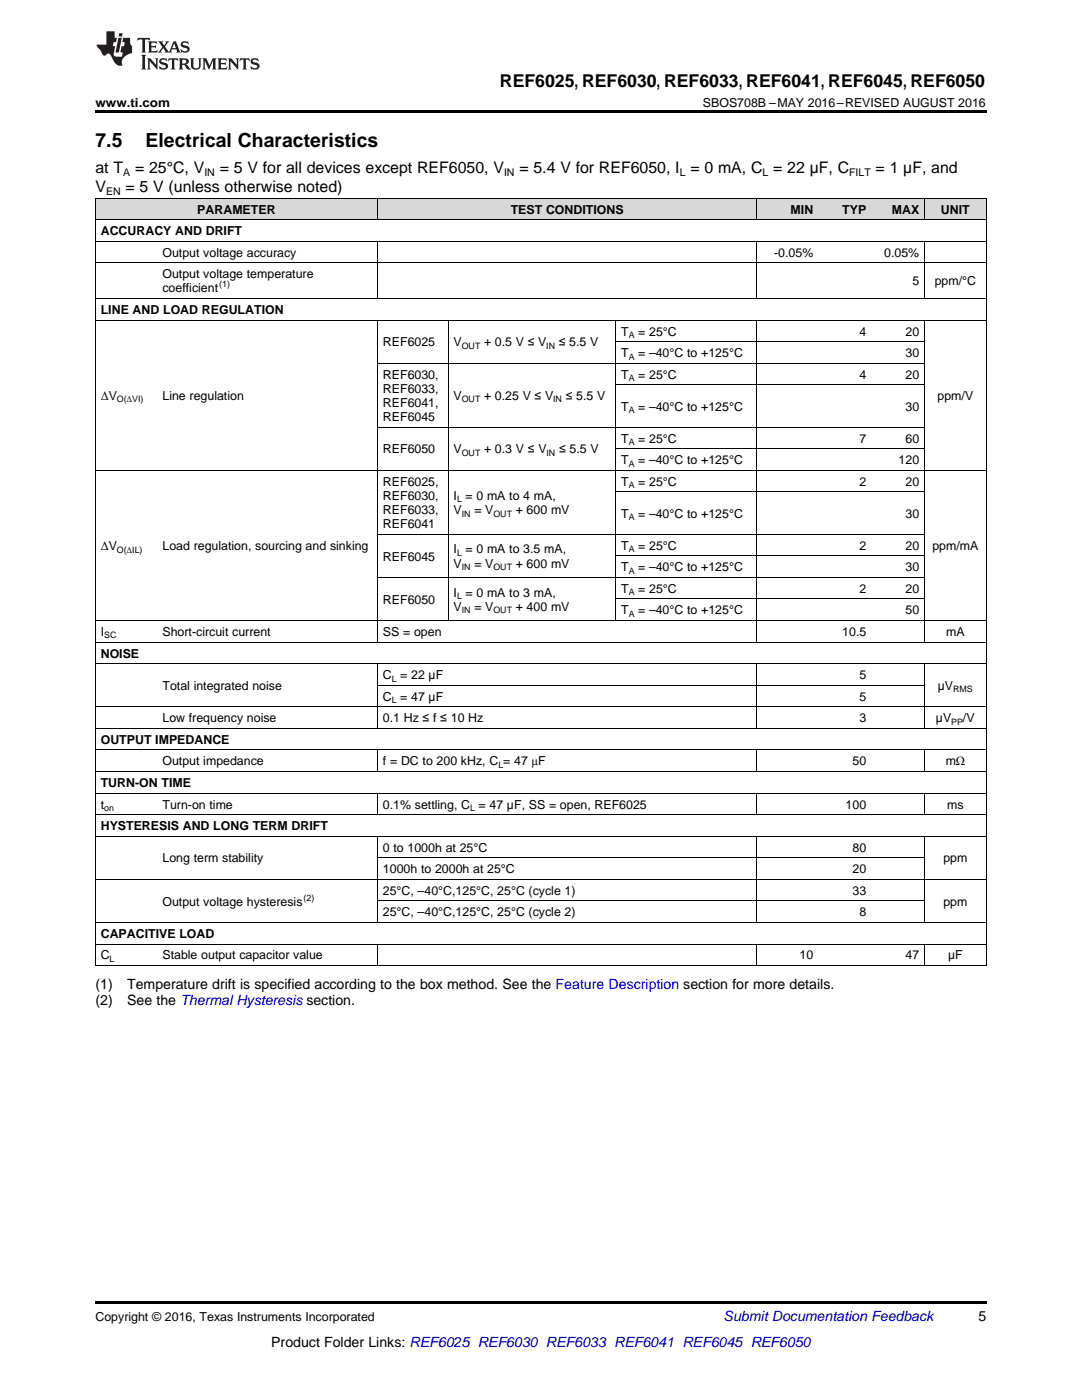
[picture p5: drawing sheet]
<svg xmlns="http://www.w3.org/2000/svg" width="216mm" height="279mm" viewBox="0 0 216 279" stroke-linecap="round" stroke-linejoin="round" font-family="sans-serif">
<defs><g id="words">
<g font-size="3.9">
<text x="19" y="29.3">7.5</text>
<text x="29.1" y="29.3">Electrical Characteristics</text>
</g>
<text font-size="3.5" x="99.8" y="17.3">REF6025, REF6030, REF6033, REF6041, REF6045, REF6050</text>
<g font-size="3.2">
<text x="19" y="34.4">at T</text>
<text x="27" y="34.4">= 25°C, V</text>
<text x="43.9" y="34.4">= 5 V for all devices except REF6050, V</text>
<text x="103.6" y="34.4">= 5.4 V for REF6050, I = 0 mA, C = 22 µF, C</text>
<text x="174.7" y="34.4">= 1 µF, and</text>
<text x="19" y="38.3">V</text>
<text x="25" y="38.3">= 5 V (unless otherwise noted)</text>
</g>
<g font-size="2.8">
<text x="19" y="197.3">(1)</text>
<text x="25.4" y="197.3">Temperature drift is specified according to the box method. See the Feature Description section for more details.</text>
<text x="19" y="200.5">(2)</text>
<text x="25.4" y="200.5">See the Thermal Hysteresis section.</text>
<text x="195.3" y="263.6">5</text>
<text x="54.1" y="268.9">Product Folder Links: REF6025 REF6030 REF6033 REF6041 REF6045 REF6050</text>
</g>
<text font-size="2.8" fill="#0000c8" x="144.4" y="263.6">Submit Documentation Feedback</text>
<g font-size="2.5">
<text x="19" y="21.4">www.ti.com</text>
<text x="140.3" y="21.4">SBOS708B –MAY 2016–REVISED AUGUST 2016</text>
<text x="20.1" y="46.9">ACCURACY AND DRIFT</text>
<text x="39.4" y="42.6">PARAMETER</text>
<text x="101.9" y="42.6">TEST CONDITIONS</text>
<text x="157.8" y="42.6">MIN</text>
<text x="168.1" y="42.6">TYP</text>
<text x="177.9" y="42.6">MAX</text>
<text x="187.7" y="42.6">UNIT</text>
<text x="32.4" y="51.2">Output voltage accuracy</text>
<text x="154.5" y="51.2">-0.05%</text>
<text x="176.4" y="51.2">0.05%</text>
<text x="32.4" y="55.5">Output voltage temperature</text>
<text x="32.4" y="58.3">coefficient</text>
<text x="182.1" y="56.9">5</text>
<text x="186.5" y="56.9">ppm/°C</text>
<text x="20.1" y="62.7">LINE AND LOAD REGULATION</text>
<text x="76.4" y="69.1">REF6025</text>
<text x="90.5" y="69.1">V</text>
<text x="96.6" y="69.1">+ 0.5 V ≤ V</text>
<text x="111.5" y="69.1">≤ 5.5 V</text>
<text x="124" y="67">T</text>
<text x="124" y="71.3">T</text>
<text x="127.4" y="67">= 25°C</text>
<text x="127.4" y="71.3">= –40°C to +125°C</text>
<text x="171.5" y="67">4</text>
<text x="180.7" y="67">20</text>
<text x="180.7" y="71.3">30</text>
<text x="76.4" y="75.6">REF6030,</text>
<text x="124" y="75.6">T</text>
<text x="127.4" y="75.6">= 25°C</text>
<text x="171.5" y="75.6">4</text>
<text x="180.7" y="75.6">20</text>
<text x="20.1" y="79.8">ΔV</text>
<text x="32.4" y="79.8">Line regulation</text>
<text x="76.4" y="78.4">REF6033,</text>
<text x="76.4" y="81.2">REF6041,</text>
<text x="90.5" y="79.8">V</text>
<text x="96.6" y="79.8">+ 0.25 V ≤ V</text>
<text x="112.9" y="79.8">≤ 5.5 V</text>
<text x="124" y="82">T</text>
<text x="127.4" y="82">= –40°C to +125°C</text>
<text x="180.7" y="82">30</text>
<text x="187.1" y="79.8">ppm/V</text>
<text x="76.4" y="84">REF6045</text>
<text x="124" y="88.3">T</text>
<text x="127.4" y="88.3">= 25°C</text>
<text x="171.5" y="88.3">7</text>
<text x="180.7" y="88.3">60</text>
<text x="76.4" y="90.5">REF6050</text>
<text x="90.5" y="90.5">V</text>
<text x="96.6" y="90.5">+ 0.3 V ≤ V</text>
<text x="111.5" y="90.5">≤ 5.5 V</text>
<text x="124" y="92.6">T</text>
<text x="127.4" y="92.6">= –40°C to +125°C</text>
<text x="179.3" y="92.6">120</text>
<text x="76.4" y="96.9">REF6025,</text>
<text x="76.4" y="99.8">REF6030,</text>
<text x="90.5" y="99.8">I = 0 mA to 4 mA,</text>
<text x="124" y="96.9">T</text>
<text x="127.4" y="96.9">= 25°C</text>
<text x="171.5" y="96.9">2</text>
<text x="180.7" y="96.9">20</text>
<text x="76.4" y="102.6">REF6033,</text>
<text x="76.4" y="105.4">REF6041</text>
<text x="90.5" y="102.6">V</text>
<text x="94.7" y="102.6">= V</text>
<text x="102.9" y="102.6">+ 600 mV</text>
<text x="124" y="103.3">T</text>
<text x="127.4" y="103.3">= –40°C to +125°C</text>
<text x="180.7" y="103.3">30</text>
<text x="20.1" y="109.8">ΔV</text>
<text x="32.4" y="109.8">Load regulation, sourcing and sinking</text>
<text x="76.4" y="111.9">REF6045</text>
<text x="90.5" y="110.5">I = 0 mA to 3.5 mA,</text>
<text x="90.5" y="113.3">V</text>
<text x="94.7" y="113.3">= V</text>
<text x="102.9" y="113.3">+ 600 mV</text>
<text x="124" y="109.7">T</text>
<text x="127.4" y="109.7">= 25°C</text>
<text x="171.5" y="109.7">2</text>
<text x="180.7" y="109.7">20</text>
<text x="186.1" y="109.8">ppm/mA</text>
<text x="90.5" y="119.1">I = 0 mA to 3 mA,</text>
<text x="124" y="114">T</text>
<text x="124" y="118.3">T</text>
<text x="127.4" y="114">= –40°C to +125°C</text>
<text x="127.4" y="118.3">= 25°C</text>
<text x="171.5" y="118.3">2</text>
<text x="180.7" y="114">30</text>
<text x="180.7" y="118.3">20</text>
<text x="76.4" y="120.5">REF6050</text>
<text x="90.5" y="121.9">V</text>
<text x="94.7" y="121.9">= V</text>
<text x="102.9" y="121.9">+ 400 mV</text>
<text x="124" y="122.6">T</text>
<text x="127.4" y="122.6">= –40°C to +125°C</text>
<text x="180.7" y="122.6">50</text>
<text x="20.1" y="126.9">I</text>
<text x="20.1" y="131.2">NOISE</text>
<text x="32.4" y="126.9">Short-circuit current</text>
<text x="76.4" y="126.9">SS = open</text>
<text x="168.1" y="126.9">10.5</text>
<text x="188.8" y="126.9">mA</text>
<text x="32.4" y="137.7">Total integrated noise</text>
<text x="76.4" y="135.5">C = 22 µF</text>
<text x="171.5" y="135.5">5</text>
<text x="187.1" y="137.7">µV</text>
<text x="76.4" y="139.8">C = 47 µF</text>
<text x="171.5" y="139.8">5</text>
<text x="20.1" y="148.4">OUTPUT IMPEDANCE</text>
<text x="32.4" y="144.1">Low frequency noise</text>
<text x="76.4" y="144.1">0.1 Hz ≤ f ≤ 10 Hz</text>
<text x="171.5" y="144.1">3</text>
<text x="186.8" y="144.1">µV</text>
<text x="192.1" y="144.1">/V</text>
<text x="32.4" y="152.8">Output impedance</text>
<text x="76.4" y="152.8">f = DC to 200 kHz, C = 47 μF</text>
<text x="170.1" y="152.8">50</text>
<text x="188.7" y="152.8">mΩ</text>
<text x="20.1" y="157.1">TURN-ON TIME</text>
<text x="20.1" y="161.4">t</text>
<text x="32.4" y="161.4">Turn-on time</text>
<text x="76.4" y="161.4">0.1% settling, C = 47 µF, SS = open, REF6025</text>
<text x="168.7" y="161.4">100</text>
<text x="189" y="161.4">ms</text>
<text x="20.1" y="165.7">HYSTERESIS AND LONG TERM DRIFT</text>
<text x="32.4" y="172.1">Long term stability</text>
<text x="76.4" y="170">0 to 1000h at 25°C</text>
<text x="170.1" y="170">80</text>
<text x="188.2" y="172.1">ppm</text>
<text x="76.4" y="174.3">1000h to 2000h at 25°C</text>
<text x="76.4" y="178.6">25°C, –40°C,125°C, 25°C (cycle 1)</text>
<text x="170.1" y="174.3">20</text>
<text x="170.1" y="178.6">33</text>
<text x="32.4" y="180.7">Output voltage hysteresis</text>
<text x="76.4" y="182.9">25°C, –40°C,125°C, 25°C (cycle 2)</text>
<text x="171.5" y="182.9">8</text>
<text x="188.2" y="180.7">ppm</text>
<text x="20.1" y="187.2">CAPACITIVE LOAD</text>
<text x="20.1" y="191.5">C</text>
<text x="32.4" y="191.5">Stable output capacitor value</text>
<text x="159.6" y="191.5">10</text>
<text x="180.7" y="191.5">47</text>
<text x="189.2" y="191.5">µF</text>
<text x="19" y="263.6">Copyright © 2016, Texas Instruments Incorporated</text>
</g>
<g font-size="2.1">
<text x="24.6" y="35.1">A</text>
<text x="40.8" y="35.1">IN</text>
<text x="100.6" y="35.1">IN</text>
<text x="135.6" y="35.1">L</text>
<text x="152.1" y="35.1">L</text>
<text x="169.4" y="35.1">FILT</text>
<text x="21.2" y="38.9">EN</text>
</g>
<g font-size="1.8">
<text x="43.7" y="57.4">(1)</text>
<text x="92.1" y="69.6">OUT</text>
<text x="109" y="69.6">IN</text>
<text x="125.4" y="67.5">A</text>
<text x="125.4" y="71.8">A</text>
<text x="125.4" y="76.1">A</text>
<text x="23.3" y="80.3">O(ΔVI)</text>
<text x="92.1" y="80.3">OUT</text>
<text x="110.4" y="80.3">IN</text>
<text x="125.4" y="82.4">A</text>
<text x="125.4" y="88.8">A</text>
<text x="92.1" y="91">OUT</text>
<text x="109" y="91">IN</text>
<text x="125.4" y="93.1">A</text>
<text x="91.2" y="100.3">L</text>
<text x="125.4" y="97.4">A</text>
<text x="92.1" y="103.1">IN</text>
<text x="98.5" y="103.1">OUT</text>
<text x="125.4" y="103.8">A</text>
<text x="23.3" y="110.3">O(ΔIL)</text>
<text x="91.2" y="110.9">L</text>
<text x="92.1" y="113.8">IN</text>
<text x="98.5" y="113.8">OUT</text>
<text x="125.4" y="110.2">A</text>
<text x="91.2" y="119.6">L</text>
<text x="125.4" y="114.5">A</text>
<text x="125.4" y="118.8">A</text>
<text x="92.1" y="122.4">IN</text>
<text x="98.5" y="122.4">OUT</text>
<text x="125.4" y="123.1">A</text>
<text x="20.8" y="127.4">SC</text>
<text x="78.2" y="136">L</text>
<text x="78.2" y="140.3">L</text>
<text x="190.2" y="138.2">RMS</text>
<text x="189.8" y="144.6">PP</text>
<text x="99.4" y="153.2">L</text>
<text x="20.8" y="161.9">on</text>
<text x="93.8" y="161.9">L</text>
<text x="60.6" y="179.7">(2)</text>
<text x="21.9" y="192">L</text>
</g>
</g></defs>
<g fill="#d8d8d8">
<path d="M19 39.6h12.4v4.3h-12.4z"/>
<path d="M31.4 39.6h21.1v4.3h-21.1z"/>
<path d="M52.5 39.6h8.8v4.3h-8.8z"/>
<path d="M61.3 39.6h14.1v4.3h-14.1z"/>
<path d="M75.4 39.6h14.1v4.3h-14.1z"/>
<path d="M89.5 39.6h33.4v4.3h-33.4z"/>
<path d="M122.9 39.6h28.2v4.3h-28.2z"/>
<path d="M151.1 39.6h12.3v4.3h-12.3z"/>
<path d="M163.4 39.6h10.6v4.3h-10.6z"/>
<path d="M174 39.6h10.5v4.3h-10.5z"/>
<path d="M184.5 39.6h12.3v4.3h-12.3z"/>
</g>
<path d="M19 22h177.8v.5h-177.8zM19 259.7h177.8v.5h-177.8z" fill="#000"/>
<g fill="none" stroke="#000" stroke-width=".2">
<path d="M19 39.5h177.8M19.1 39.5v153.3M75.3 39.5v4.4M151 39.5v4.4M184.4 39.5v4.4M196.8 39.5v153.3M19 59.6h177.8M19 52.4h177.8M19 48.1h177.8M19 43.8h177.8M75.3 48.2v11.4M151 48.2v11.4"/>
<path d="M184.4 48.2v11.4M19 63.9h177.8M75.3 63.9v64.3M75.4 72.5h109.1M89.4 63.9v60M122.9 63.9v60M122.9 76.8h61.6M122.9 68.2h61.6M151 63.9v64.3M184.4 63.9v64.3M19 93.9h177.8M75.4 85.2h109.1"/>
<path d="M122.9 98.2h61.6M122.9 89.6h61.6M75.4 115.2h109.1M75.4 106.6h109.1M122.9 119.5h61.6M122.9 110.9h61.6M19 132.5h177.8M19 128.1h177.8M19 123.8h177.8M75.3 132.5v12.9M75.4 136.8h109.1M151 132.5v12.9"/>
<path d="M184.4 132.5v12.9M19 158.3h177.8M19 154h177.8M19 149.7h177.8M19 145.4h177.8M19 141.1h177.8M75.3 149.7v4.3M75.3 158.3v4.3M151 149.7v4.3M151 158.3v4.3M184.4 149.7v4.3M184.4 158.3v4.3"/>
<path d="M19 175.5h177.8M19 166.9h177.8M19 162.6h177.8M75.3 166.9v17.2M75.4 179.8h109.1M75.4 171.2h109.1M151 166.9v17.2M184.4 166.9v17.2M19 192.7h177.8M19 188.4h177.8M19 184.1h177.8M75.3 188.4v4.4"/>
<path d="M151 188.4v4.4M184.4 188.4v4.4"/>
</g>
<g fill="#231f20">
<path d="M27.5 7.6l-.1 .5 .4-.2h.6v.1v2.1l-.2 .4h1l-.3-.4v-2.1l.1-.1h.5l.5 .2-.2-.5zM29.5 8.3l.2 .3v1.5l-.2 .4h1.8l.2-.6a1.04 1.04 0 0 1-1.3 .2v-.7h.6l.3 .2v-.6l-.3 .2h-.6v-.6l.8-.1 .4 .3-.2-.5zM31.5 8.3l.9 1.1-.9 1.1h.8l-.2-.2 .5-.7 .4 .7-.2 .2h1.5l-.1-.2 .1-.4h.9l.1 .4-.2 .2h1l-.3-.3-.7-1.9h-.5l-.9 2-.8-1 .9-1h-.8l.1 .3-.3 .5-.4-.6 .2-.2zM34.7 8.6l.4 1h-.7zM36.3 8.4a.63 .63 0 0 0-.2 .7 .63 .63 0 0 0 .6 .4l.6 .2 .1 .2a.75 .75 0 0 1-.7 .4 .75 .75 0 0 1-.6-.5l.1 .7 .1-.1a1.11 1.11 0 0 0 1.5-.6 1.13 1.13 0 0 0-1.2-.8l-.1-.4a1.04 1.04 0 0 1 1.2 .2l-.2-.5-.1 .1-.5-.2zM28.2 10.9l.2 .4v2.2l-.2 .4h1l-.3-.4v-2.2l.3-.4zM29.3 11.6l.3 .4v1.5l-.3 .4h.8l-.2-.4v-1.3l1.5 1.7v-1.9l.2-.4h-.7l.2 .4v.9l-1.1-1.3zM32 11.8a.62 .62 0 0 0-.2 .7 .62 .62 0 0 0 .6 .4l.6 .1 .1 .3a.76 .76 0 0 1-.7 .3 .76 .76 0 0 1-.6-.4l.1 .7 .1-.1a1.11 1.11 0 0 0 1.5-.6 1.13 1.13 0 0 0-1.2-.8l-.1-.4a1.04 1.04 0 0 1 1.2 .2l-.2-.6-.1 .1-.5-.1zM33.7 11.6l-.2 .6a.61 .61 0 0 1 .8-.3v1.6l-.2 .4h.9l-.2-.4v-1.6a.63 .63 0 0 1 .8 .3l-.2-.6zM35.6 11.6l.3 .4v1.5l-.3 .4h1l-.2-.2v-.8l.5 .2a.76 .76 0 0 0 1.2 .7l-1-1a.58 .58 0 0 0 .6-.5 .58 .58 0 0 0-.5-.6zM36.4 11.9h.1a.45 .45 0 0 1 .5 .1 .45 .45 0 0 1 .1 .5l-.7 .2zM37.9 11.6l.2 .2a2.17 2.17 0 0 0 .3 1.9 .99 .99 0 0 0 1.6-.6v-1.1l.2-.4h-.7l.2 .2a1.92 1.92 0 0 1-.2 1.8 .6 .6 0 0 1-.9-.5v-1.1l.2-.4zM40.4 11.6l.2 .4v1.5l-.2 .4h.7l-.2-.4v-1.4l.8 1.8 .8-1.8v1.4l-.2 .4h.9l-.2-.4v-1.5l.2-.4h-.8l-.6 1.5-.6-1.5zM43.4 11.6l.2 .4v1.5l-.2 .4h1.8l.2-.6a1.04 1.04 0 0 1-1.3 .1v-.6h.5l.4 .2v-.6l-.4 .2h-.5v-.7h.8l.3 .3-.1-.6zM45.5 11.6l.2 .4v1.5l-.2 .4h.7l-.2-.4v-1.3l1.5 1.7v-1.9l.2-.4h-.7l.2 .4v.9l-1.1-1.3zM47.9 11.6l-.1 .6a.61 .61 0 0 1 .8-.3v1.6l-.3 .4h1l-.3-.4 .1-1.6a.63 .63 0 0 1 .7 .3l-.1-.6zM50.2 11.8a.62 .62 0 0 0-.2 .7 .62 .62 0 0 0 .6 .4l.6 .1 .2 .3a.76 .76 0 0 1-.8 .3 .76 .76 0 0 1-.6-.4l.1 .7 .2-.1a1.11 1.11 0 0 0 1.5-.6 1.13 1.13 0 0 0-1.3-.8l-.1-.4a1.04 1.04 0 0 1 1.2 .2l-.1-.6-.2 .1-.5-.1z"/>
<path d="M21.2 6.3v2.6h-1.9l.1 .4 .7 .9a.91 .91 0 0 0 1 .8 .56 .56 0 0 1 .5-.3 .56 .56 0 0 1 .5 .3l.4 .8a1.53 1.53 0 0 0 1.9 1.2 1.54 1.54 0 0 1 1-2.1l.9-.3v-1.4a1.52 1.52 0 0 1-.3-1.6h-1.4l-.2 .8h.5l-.2 .8h-.4l-.2 1v.2l.4 .1-.2 .8a1.93 1.93 0 0 1-1.6-.3l.3-1.8h-.5l.2-.8h.4l.2-.8h-.4v-1.3zM23.6 7.6l-.6 2.9h.7l.6-2.9zM23.8 6.6l-.1 .7h.6l.2-.7z"/>
</g>
<use href="#words"/>
</svg>
